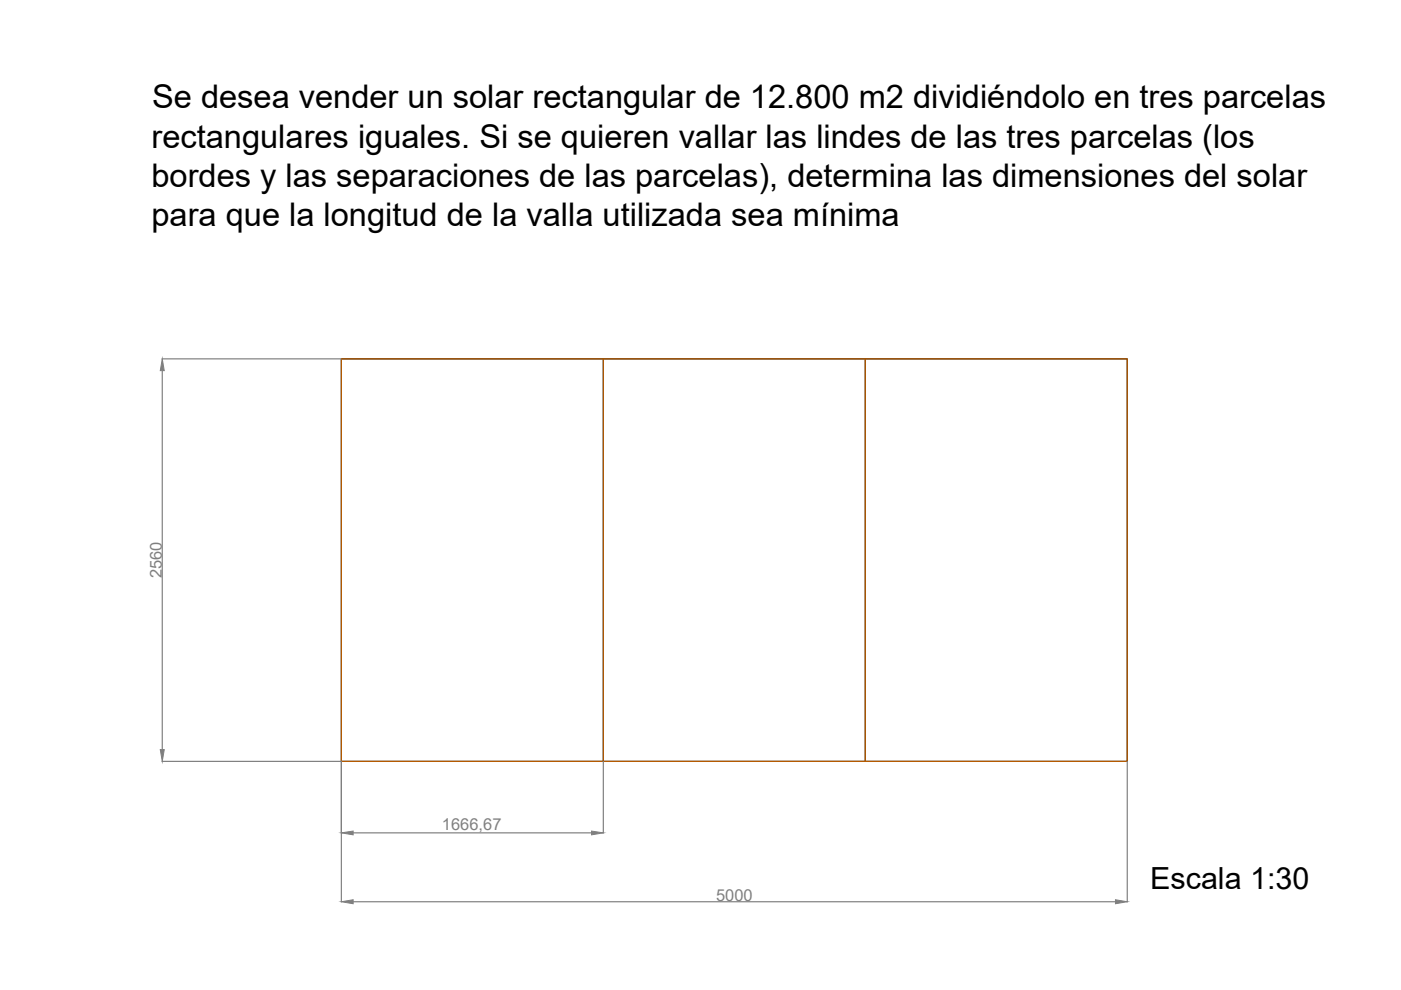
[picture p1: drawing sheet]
<svg xmlns="http://www.w3.org/2000/svg" width="297mm" height="210mm" viewBox="0 0 297 210" stroke-linecap="round" stroke-linejoin="round" font-family="sans-serif">
<defs><g id="words">
<g font-size="6.9">
<text x="32.2" y="23">Se desea vender un solar rectangular de 12.800 m2 dividiéndolo en tres parcelas</text>
<text x="32.1" y="31.3">rectangulares iguales. Si se quieren vallar las lindes de las tres parcelas (los</text>
<text x="32.1" y="39.6">bordes y las separaciones de las parcelas), determina las dimensiones del solar</text>
<text x="32.1" y="47.9">para que la longitud de la valla utilizada sea mínima</text>
</g>
<text font-size="6.5" x="243.9" y="188.5">Escala 1:30</text>
<g font-size="3.5" fill="#808080">
<text x="34.3" y="122.6" transform="rotate(-90 34.3 122.6)">2560</text>
<text x="93.7" y="176.1">1666,67</text>
<text x="151.8" y="191.1">5000</text>
</g>
</g></defs>
<!-- layer: 0 -->
<path d="M72.4 76.1h166.6v85.3h-166.6zM127.9 76.1v85.3M183.5 76.1v85.3" fill="none" stroke="#000" stroke-width=".25"/>
<!-- layer: valla -->
<path d="M72.4 76.1h166.6v85.3h-166.6zM127.9 76.1v85.3M183.5 76.1v85.3" fill="none" stroke="#b85c00" stroke-width=".25"/>
<!-- layer: cota -->
<path d="M34.4 76.1h37.9M34.4 78.6v80.3M34.4 161.4h38v29.8M74.9 176.6h50.5M127.9 161.4v15.2M239 161.4v29.8M74.9 191.2h161.6" fill="none" stroke="#808080" stroke-width=".25"/>
<g fill="#808080" stroke="#808080" stroke-width=".21">
<path d="M72.4 191.2l2.5-.4v.8z"/>
<path d="M236.5 190.8l2.5 .4-2.5 .4z"/>
<path d="M34.4 76.1l.4 2.5h-.8z"/>
<path d="M34 158.9h.8l-.4 2.5z"/>
<path d="M72.4 176.6l2.5-.4v.8z"/>
<path d="M125.4 176.2l2.5 .4-2.5 .4z"/>
</g>
<use href="#words"/>
</svg>
